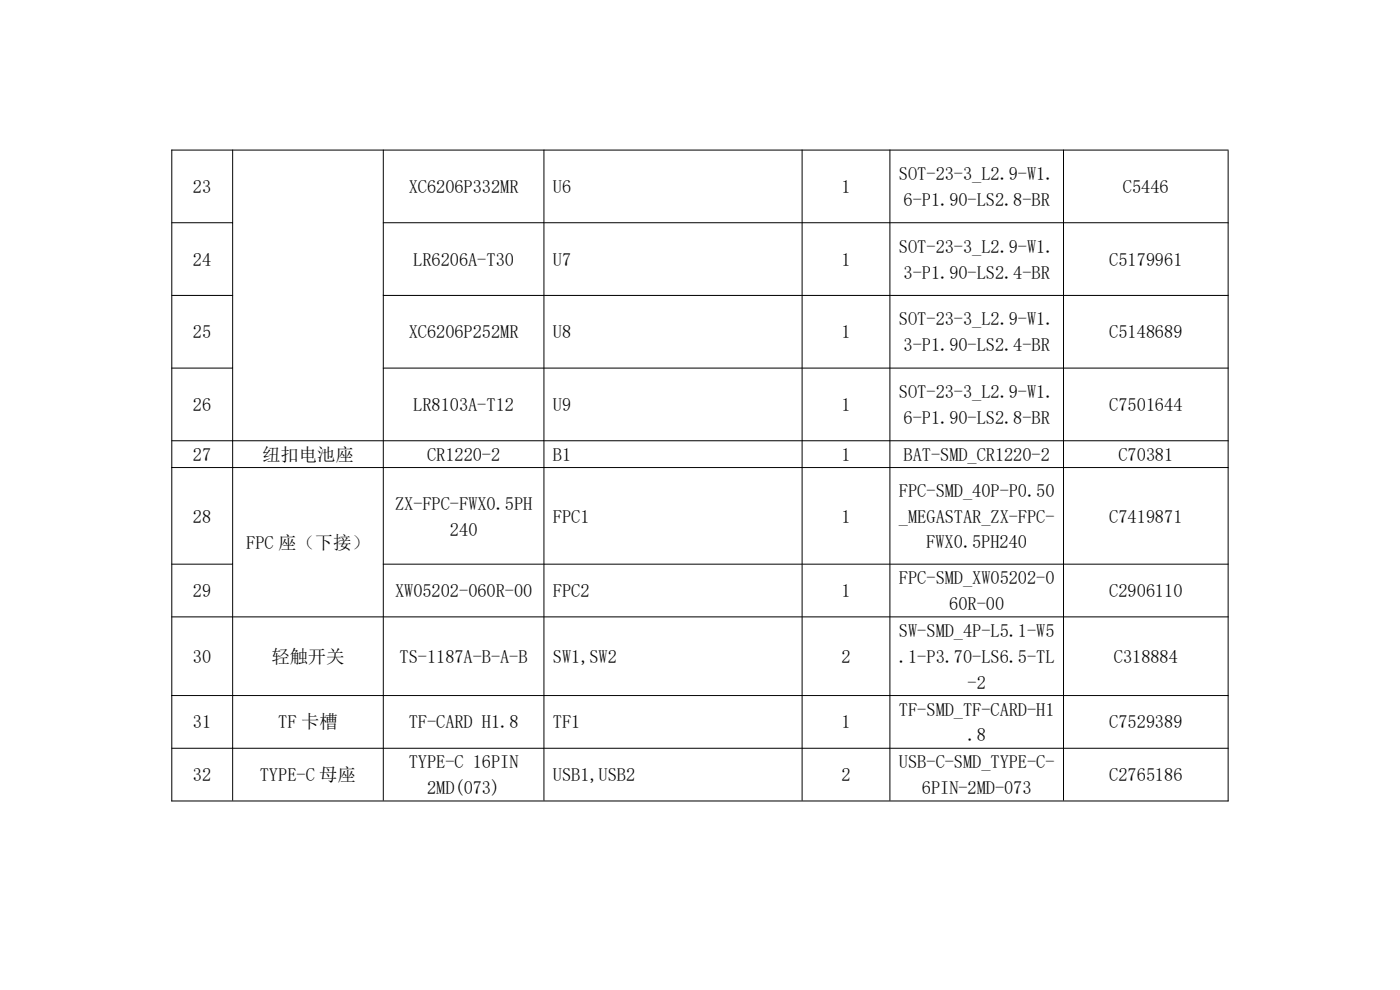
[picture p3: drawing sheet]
<svg xmlns="http://www.w3.org/2000/svg" width="297mm" height="210mm" viewBox="0 0 297 210" stroke-linecap="round" stroke-linejoin="round" font-family="sans-serif">
<defs><g id="words">
<g font-size="3.9">
<text x="40.9" y="41">23</text>
<text x="86.7" y="41">XC6206P332MR</text>
<text x="117.3" y="41">U6</text>
<text x="178.5" y="41">1</text>
<text x="190.7" y="38.2">SOT-23-3_L2.9-W1.</text>
<text x="238.2" y="41">C5446</text>
<text x="191.7" y="43.7">6-P1.90-LS2.8-BR</text>
<text x="190.7" y="53.6">SOT-23-3_L2.9-W1.</text>
<text x="40.9" y="56.4">24</text>
<text x="87.7" y="56.4">LR6206A-T30</text>
<text x="117.3" y="56.4">U7</text>
<text x="178.5" y="56.4">1</text>
<text x="191.7" y="59.1">3-P1.90-LS2.4-BR</text>
<text x="235.3" y="56.4">C5179961</text>
<text x="40.9" y="71.8">25</text>
<text x="86.7" y="71.8">XC6206P252MR</text>
<text x="117.3" y="71.8">U8</text>
<text x="178.5" y="71.8">1</text>
<text x="190.7" y="69">SOT-23-3_L2.9-W1.</text>
<text x="235.3" y="71.8">C5148689</text>
<text x="191.7" y="74.5">3-P1.90-LS2.4-BR</text>
<text x="40.9" y="87.2">26</text>
<text x="87.7" y="87.2">LR8103A-T12</text>
<text x="117.3" y="87.2">U9</text>
<text x="178.5" y="87.2">1</text>
<text x="190.7" y="84.5">SOT-23-3_L2.9-W1.</text>
<text x="191.7" y="90">6-P1.90-LS2.8-BR</text>
<text x="235.3" y="87.2">C7501644</text>
<text x="40.9" y="97.8">27</text>
<text x="55.6" y="97.8">纽扣电池座</text>
<text x="90.6" y="97.8">CR1220-2</text>
<text x="117.3" y="97.8">B1</text>
<text x="178.5" y="97.8">1</text>
<text x="191.7" y="97.8">BAT-SMD_CR1220-2</text>
<text x="237.3" y="97.8">C70381</text>
<text x="190.7" y="105.3">FPC-SMD_40P-P0.50</text>
<text x="40.9" y="110.8">28</text>
<text x="83.8" y="108.1">ZX-FPC-FWX0.5PH</text>
<text x="95.5" y="113.6">240</text>
<text x="117.3" y="110.8">FPC1</text>
<text x="178.5" y="110.8">1</text>
<text x="190.7" y="110.8">_MEGASTAR_ZX-FPC-</text>
<text x="235.3" y="110.8">C7419871</text>
<text x="52.2" y="116.4">FPC 座（下接）</text>
<text x="196.5" y="116.3">FWX0.5PH240</text>
<text x="190.7" y="123.9">FPC-SMD_XW05202-0</text>
<text x="40.9" y="126.7">29</text>
<text x="83.8" y="126.7">XW05202-060R-00</text>
<text x="117.3" y="126.7">FPC2</text>
<text x="178.5" y="126.7">1</text>
<text x="201.4" y="129.4">60R-00</text>
<text x="235.3" y="126.7">C2906110</text>
<text x="190.7" y="135.1">SW-SMD_4P-L5.1-W5</text>
<text x="40.9" y="140.6">30</text>
<text x="57.6" y="140.6">轻触开关</text>
<text x="84.8" y="140.6">TS-1187A-B-A-B</text>
<text x="117.3" y="140.6">SW1,SW2</text>
<text x="178.5" y="140.6">2</text>
<text x="190.7" y="140.6">.1-P3.70-LS6.5-TL</text>
<text x="236.3" y="140.6">C318884</text>
<text x="205.3" y="146.1">-2</text>
<text x="40.9" y="154.5">31</text>
<text x="59" y="154.5">TF 卡槽</text>
<text x="86.7" y="154.5">TF-CARD H1.8</text>
<text x="117.3" y="154.5">TF1</text>
<text x="178.5" y="154.5">1</text>
<text x="190.7" y="151.8">TF-SMD_TF-CARD-H1</text>
<text x="235.3" y="154.5">C7529389</text>
<text x="205.3" y="157.3">.8</text>
<text x="40.9" y="165.8">32</text>
<text x="55.1" y="165.8">TYPE-C 母座</text>
<text x="86.7" y="163">TYPE-C 16PIN</text>
<text x="117.3" y="165.8">USB1,USB2</text>
<text x="178.5" y="165.8">2</text>
<text x="190.7" y="163">USB-C-SMD_TYPE-C-</text>
<text x="235.3" y="165.8">C2765186</text>
<text x="90.6" y="168.5">2MD(073)</text>
<text x="195.6" y="168.5">6PIN-2MD-073</text>
</g>
</g></defs>
<g fill="none" stroke="#000" stroke-width=".21">
<path d="M36.4 31.8h224.2M36.4 31.7v138.3M49.4 31.7v138.1M81.3 31.7v138.1M115.4 31.7v138.1M170.2 31.7v138.1M188.8 31.7v138.1M225.6 31.7v138.1M260.5 31.9v138.1M36.4 47.3h13M81.2 47.3h179.4M36.4 62.7h13"/>
<path d="M36.4 78.1h13M81.2 62.7h179.4M81.2 78.1h179.4M36.4 93.5h224.2M36.4 99.2h224.2M36.4 119.7h13M81.2 119.7h179.4M36.4 130.9h224.2M36.4 147.5h224.2M36.4 158.7h224.2M36.4 169.9h224.2"/>
</g>
<use href="#words"/>
</svg>
